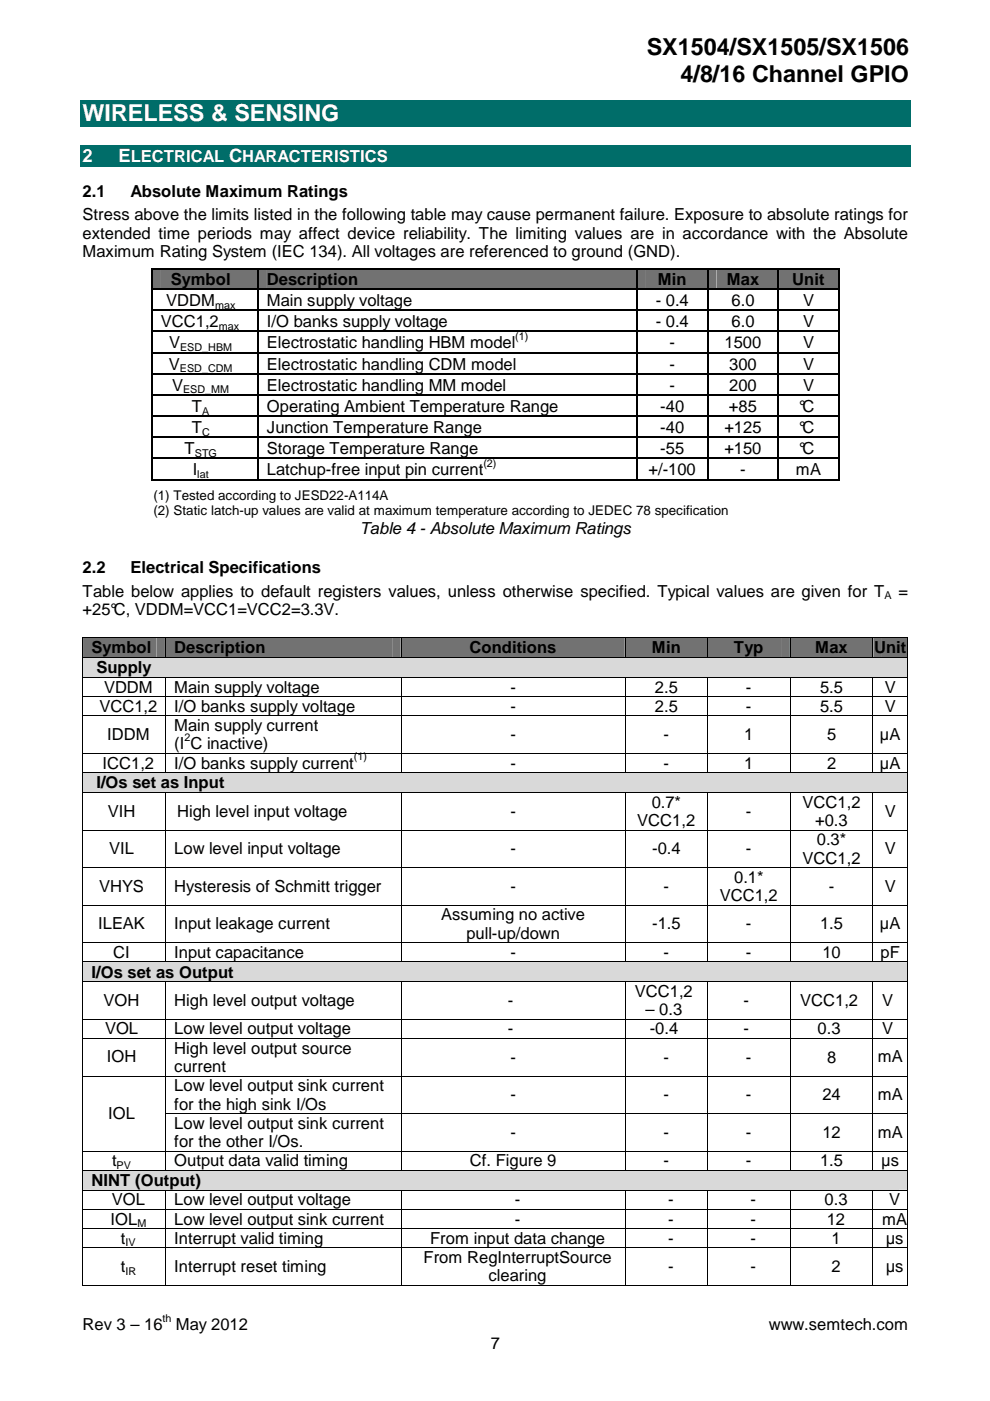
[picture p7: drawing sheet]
<svg xmlns="http://www.w3.org/2000/svg" width="210mm" height="297mm" viewBox="0 0 210 297" stroke-linecap="round" stroke-linejoin="round" font-family="sans-serif">
<defs><g id="words">
<g font-size="5">
<text x="137.1" y="11.6">SX1504/SX1505/SX1506</text>
<text x="144.3" y="17.3">4/8/16 Channel GPIO</text>
</g>
<text font-size="5" fill="#fff" x="17.5" y="25.7">WIRELESS &amp; SENSING</text>
<g font-size="3.9" fill="#fff">
<text x="17.5" y="34.4">2</text>
<text x="25.1" y="34.4">ELECTRICAL CHARACTERISTICS</text>
</g>
<g font-size="3.5">
<text x="17.5" y="41.7">2.1</text>
<text x="27.7" y="41.7">Absolute Maximum Ratings</text>
<text x="17.5" y="46.7">Stress above the limits listed in the following table may cause permanent failure. Exposure to absolute ratings for</text>
<text x="17.5" y="50.6">extended time periods may affect device reliability. The limiting values are in accordance with the Absolute</text>
<text x="17.5" y="54.5">Maximum Rating System (IEC 134). All voltages are referenced to ground (GND).</text>
<text x="35.3" y="64.9">VDDM</text>
<text x="36.2" y="60.4">Symbol</text>
<text x="56.6" y="60.4">Description</text>
<text x="56.6" y="64.9">Main supply voltage</text>
<text x="139" y="64.9">- 0.4</text>
<text x="139.4" y="60.4">Min</text>
<text x="154.1" y="60.4">Max</text>
<text x="155.1" y="64.9">6.0</text>
<text x="168" y="60.4">Unit</text>
<text x="170.3" y="64.9">V</text>
<text x="34.1" y="69.4">VCC1,2</text>
<text x="56.6" y="69.4">I/O banks supply voltage</text>
<text x="139" y="69.4">- 0.4</text>
<text x="155.1" y="69.4">6.0</text>
<text x="170.3" y="69.4">V</text>
<text x="35.9" y="73.9">V</text>
<text x="56.6" y="73.9">Electrostatic handling HBM model</text>
<text x="141.9" y="73.9">-</text>
<text x="153.6" y="73.9">1500</text>
<text x="170.3" y="73.9">V</text>
<text x="35.8" y="78.4">V</text>
<text x="36.5" y="82.8">V</text>
<text x="56.6" y="78.4">Electrostatic handling CDM model</text>
<text x="56.6" y="82.8">Electrostatic handling MM model</text>
<text x="141.9" y="78.4">-</text>
<text x="141.9" y="82.8">-</text>
<text x="154.6" y="78.4">300</text>
<text x="154.6" y="82.8">200</text>
<text x="170.3" y="78.4">V</text>
<text x="170.3" y="82.8">V</text>
<text x="40.7" y="87.3">T</text>
<text x="56.6" y="87.3">Operating Ambient Temperature Range</text>
<text x="140" y="87.3">-40</text>
<text x="154.6" y="87.3">+85</text>
<text x="169.5" y="87.3">°C</text>
<text x="40.6" y="91.8">T</text>
<text x="56.6" y="91.8">Junction Temperature Range</text>
<text x="140" y="91.8">-40</text>
<text x="153.6" y="91.8">+125</text>
<text x="169.5" y="91.8">°C</text>
<text x="39.1" y="96.3">T</text>
<text x="40.9" y="100.8">I</text>
<text x="56.6" y="96.3">Storage Temperature Range</text>
<text x="56.6" y="100.8">Latchup-free input pin current</text>
<text x="137.5" y="100.8">+/-100</text>
<text x="140" y="96.3">-55</text>
<text x="153.6" y="96.3">+150</text>
<text x="156.9" y="100.8">-</text>
<text x="168.7" y="100.8">mA</text>
<text x="169.5" y="96.3">°C</text>
<text x="76.3" y="113.2">Table 4 - Absolute Maximum Ratings</text>
<text x="17.5" y="121.5">2.2</text>
<text x="27.7" y="121.5">Electrical Specifications</text>
<text x="17.5" y="130.4">+25°C, VDDM=VCC1=VCC2=3.3V.</text>
<text x="17.5" y="126.5">Table below applies to default registers values, unless otherwise specified. Typical values are given for T</text>
<text x="190.5" y="126.5">=</text>
<text x="19.4" y="138.5">Symbol</text>
<text x="20.4" y="142.7">Supply</text>
<text x="37" y="138.5">Description</text>
<text x="99.6" y="138.5">Conditions</text>
<text x="138.2" y="138.5">Min</text>
<text x="155.6" y="138.5">Typ</text>
<text x="172.8" y="138.5">Max</text>
<text x="185.3" y="138.5">Unit</text>
<text x="22.1" y="146.9">VDDM</text>
<text x="37" y="146.9">Main supply voltage</text>
<text x="108.2" y="146.9">-</text>
<text x="138.9" y="146.9">2.5</text>
<text x="158.2" y="146.9">-</text>
<text x="173.9" y="146.9">5.5</text>
<text x="187.6" y="146.9">V</text>
<text x="21.1" y="150.9">VCC1,2</text>
<text x="37" y="150.9">I/O banks supply voltage</text>
<text x="37" y="155">Main supply current</text>
<text x="108.2" y="150.9">-</text>
<text x="138.9" y="150.9">2.5</text>
<text x="158.2" y="150.9">-</text>
<text x="173.9" y="150.9">5.5</text>
<text x="187.6" y="150.9">V</text>
<text x="22.7" y="156.9">IDDM</text>
<text x="37" y="158.9">(I C inactive)</text>
<text x="108.2" y="156.9">-</text>
<text x="140.7" y="156.9">-</text>
<text x="157.8" y="156.9">1</text>
<text x="175.3" y="156.9">5</text>
<text x="186.6" y="156.9">µA</text>
<text x="20.4" y="167.1">I/Os set as Input</text>
<text x="21.8" y="162.9">ICC1,2</text>
<text x="37" y="162.9">I/O banks supply current</text>
<text x="108.2" y="162.9">-</text>
<text x="140.7" y="162.9">-</text>
<text x="157.8" y="162.9">1</text>
<text x="175.3" y="162.9">2</text>
<text x="186.6" y="162.9">µA</text>
<text x="22.9" y="173.2">VIH</text>
<text x="37.5" y="173.2">High level input voltage</text>
<text x="108.2" y="173.2">-</text>
<text x="138.2" y="171.2">0.7*</text>
<text x="158.2" y="173.2">-</text>
<text x="170.2" y="171.2">VCC1,2</text>
<text x="187.6" y="173.2">V</text>
<text x="135.1" y="175.1">VCC1,2</text>
<text x="172.8" y="175.1">+0.3</text>
<text x="173.2" y="179.2">0.3*</text>
<text x="23.2" y="181.1">VIL</text>
<text x="37" y="181.1">Low level input voltage</text>
<text x="108.2" y="181.1">-</text>
<text x="138.3" y="181.1">-0.4</text>
<text x="158.2" y="181.1">-</text>
<text x="170.2" y="183.1">VCC1,2</text>
<text x="187.6" y="181.1">V</text>
<text x="21" y="189.1">VHYS</text>
<text x="37" y="189.1">Hysteresis of Schmitt trigger</text>
<text x="108.2" y="189.1">-</text>
<text x="140.7" y="189.1">-</text>
<text x="152.6" y="191.1">VCC1,2</text>
<text x="155.7" y="187.2">0.1*</text>
<text x="175.7" y="189.1">-</text>
<text x="187.6" y="189.1">V</text>
<text x="20.8" y="197.1">ILEAK</text>
<text x="37" y="197.1">Input leakage current</text>
<text x="93.6" y="195.1">Assuming no active</text>
<text x="138.3" y="197.1">-1.5</text>
<text x="158.2" y="197.1">-</text>
<text x="173.9" y="197.1">1.5</text>
<text x="186.6" y="197.1">µA</text>
<text x="24" y="203.1">CI</text>
<text x="37" y="203.1">Input capacitance</text>
<text x="98.9" y="199">pull-up/down</text>
<text x="108.2" y="203.1">-</text>
<text x="140.7" y="203.1">-</text>
<text x="158.2" y="203.1">-</text>
<text x="174.4" y="203.1">10</text>
<text x="186.7" y="203.1">pF</text>
<text x="19.4" y="207.3">I/Os set as Output</text>
<text x="22" y="213.3">VOH</text>
<text x="37" y="213.3">High level output voltage</text>
<text x="107.7" y="213.3">-</text>
<text x="134.6" y="211.4">VCC1,2</text>
<text x="136.9" y="215.3">– 0.3</text>
<text x="157.6" y="213.3">-</text>
<text x="169.7" y="213.3">VCC1,2</text>
<text x="187.1" y="213.3">V</text>
<text x="22.3" y="219.3">VOL</text>
<text x="37" y="219.3">Low level output voltage</text>
<text x="107.7" y="219.3">-</text>
<text x="137.8" y="219.3">-0.4</text>
<text x="157.6" y="219.3">-</text>
<text x="173.4" y="219.3">0.3</text>
<text x="187.1" y="219.3">V</text>
<text x="22.6" y="225.3">IOH</text>
<text x="37" y="223.4">High level output source</text>
<text x="37" y="227.3">current</text>
<text x="108.2" y="225.3">-</text>
<text x="140.7" y="225.3">-</text>
<text x="158.2" y="225.3">-</text>
<text x="175.3" y="225.3">8</text>
<text x="186.1" y="225.3">mA</text>
<text x="37" y="231.4">Low level output sink current</text>
<text x="108.2" y="233.3">-</text>
<text x="140.7" y="233.3">-</text>
<text x="158.2" y="233.3">-</text>
<text x="174.4" y="233.3">24</text>
<text x="186.1" y="233.2">mA</text>
<text x="22.9" y="237.2">IOL</text>
<text x="37" y="239.3">Low level output sink current</text>
<text x="37" y="235.2">for the high sink I/Os</text>
<text x="37" y="243.2">for the other I/Os.</text>
<text x="108.2" y="241.3">-</text>
<text x="140.7" y="241.3">-</text>
<text x="158.2" y="241.3">-</text>
<text x="174.4" y="241.3">12</text>
<text x="186.1" y="241.2">mA</text>
<text x="19.4" y="251.5">NINT (Output)</text>
<text x="23.7" y="247.3">t</text>
<text x="37" y="247.3">Output data valid timing</text>
<text x="99.6" y="247.3">Cf. Figure 9</text>
<text x="140.7" y="247.3">-</text>
<text x="158.2" y="247.3">-</text>
<text x="173.9" y="247.3">1.5</text>
<text x="186.9" y="247.3">µs</text>
<text x="23.7" y="255.6">VOL</text>
<text x="37" y="255.6">Low level output voltage</text>
<text x="109.1" y="255.6">-</text>
<text x="141.6" y="255.6">-</text>
<text x="159.1" y="255.6">-</text>
<text x="174.8" y="255.6">0.3</text>
<text x="188.6" y="255.6">V</text>
<text x="23.5" y="259.6">IOL</text>
<text x="25.7" y="263.7">t</text>
<text x="37" y="259.6">Low level output sink current</text>
<text x="37" y="263.7">Interrupt valid timing</text>
<text x="91.2" y="263.7">From input data change</text>
<text x="109.1" y="259.6">-</text>
<text x="141.6" y="263.7">-</text>
<text x="141.6" y="259.6">-</text>
<text x="159.1" y="263.7">-</text>
<text x="159.1" y="259.6">-</text>
<text x="175.3" y="259.6">12</text>
<text x="176.3" y="263.7">1</text>
<text x="187" y="259.6">mA</text>
<text x="187.8" y="263.7">µs</text>
<text x="25.6" y="269.7">t</text>
<text x="37" y="269.7">Interrupt reset timing</text>
<text x="89.8" y="267.8">From RegInterruptSource</text>
<text x="141.6" y="269.7">-</text>
<text x="159.1" y="269.7">-</text>
<text x="176.3" y="269.7">2</text>
<text x="187.8" y="269.7">µs</text>
<text x="103.6" y="271.7">clearing</text>
<text x="17.5" y="282">Rev 3 – 16</text>
<text x="37.3" y="282">May 2012</text>
<text x="104.1" y="285.9">7</text>
<text x="163" y="282">www.semtech.com</text>
</g>
<g font-size="2.8">
<text x="32.6" y="106">(1) Tested according to JESD22-A114A</text>
<text x="32.6" y="109.1">(2) Static latch-up values are valid at maximum temperature according to JEDEC 78 specification</text>
</g>
<g font-size="2.3">
<text x="45.6" y="65.4">max</text>
<text x="46.4" y="69.9">max</text>
<text x="38.2" y="74.4">ESD_HBM</text>
<text x="109.3" y="72.1">(1)</text>
<text x="38.1" y="78.9">ESD_CDM</text>
<text x="38.8" y="83.4">ESD_MM</text>
<text x="42.9" y="87.9">A</text>
<text x="42.8" y="92.4">C</text>
<text x="41.3" y="96.9">STG</text>
<text x="41.8" y="101.3">lat</text>
<text x="102.5" y="99">(2)</text>
<text x="187.5" y="127.1">A</text>
<text x="39.1" y="157.1">2</text>
<text x="75" y="161.2">(1)</text>
<text x="24.7" y="247.8">PV</text>
<text x="29.1" y="260.2">M</text>
<text x="26.6" y="264.2">IV</text>
<text x="26.6" y="270.3">IR</text>
<text x="34.5" y="280.2">th</text>
</g>
</g></defs>
<g fill="#006d69">
<path d="M17 21.2h176v5.6h-176z"/>
<path d="M17 30.7h176v4.6h-176z"/>
</g>
<g fill="#727272">
<path d="M32.3 57.1h22.3v4.1h-22.3z"/>
<path d="M34.1 57.1h18.7v4.1h-18.7z"/>
<path d="M54.8 57.1h80.1v4.1h-80.1z"/>
<path d="M56.6 57.1h76.5v4.1h-76.5z"/>
<path d="M135.2 57.1h14.7v4.1h-14.7z"/>
<path d="M136.9 57.1h11.2v4.1h-11.2z"/>
<path d="M150.2 57.1h14.7v4.1h-14.7z"/>
<path d="M151.9 57.1h11.3v4.1h-11.3z"/>
<path d="M165.2 57.1h12.6v4.1h-12.6z"/>
<path d="M167 57.1h9v4.1h-9z"/>
</g>
<g fill="#000">
<path d="M32.1 56.9h.2v.2h-.2zM54.6 56.9h.2v.2h-.2zM134.9 56.9h.3v.2h-.3zM149.9 56.9h.3v.2h-.3zM164.9 56.9h.3v.2h-.3zM177.8 56.9h.2v.2h-.2zM32.1 61.2h.2v.2h-.2zM32.1 65.7h.2v.2h-.2zM32.1 70.1h.2v.3h-.2zM32.1 74.6h.2v.3h-.2zM32.1 79.1h.2v.3h-.2zM54.6 61.2h.2v.2h-.2z"/>
<path d="M54.6 65.7h.2v.2h-.2zM54.6 70.1h.2v.3h-.2zM54.6 74.6h.2v.3h-.2zM54.6 79.1h.2v.3h-.2zM134.9 61.2h.3v.2h-.3zM134.9 65.7h.3v.2h-.3zM134.9 70.1h.3v.3h-.3zM134.9 74.6h.3v.3h-.3zM134.9 79.1h.3v.3h-.3zM149.9 61.2h.3v.2h-.3zM149.9 65.7h.3v.2h-.3zM149.9 70.1h.3v.3h-.3z"/>
<path d="M149.9 74.6h.3v.3h-.3zM149.9 79.1h.3v.3h-.3zM164.9 61.2h.3v.2h-.3zM164.9 65.7h.3v.2h-.3zM164.9 70.1h.3v.3h-.3zM164.9 74.6h.3v.3h-.3zM164.9 79.1h.3v.3h-.3zM177.8 61.2h.2v.2h-.2zM177.8 65.7h.2v.2h-.2zM177.8 70.1h.2v.3h-.2zM177.8 74.6h.2v.3h-.2zM177.8 79.1h.2v.3h-.2z"/>
<path d="M32.1 83.6h.2v.3h-.2zM32.1 88.1h.2v.2h-.2zM32.1 92.6h.2v.2h-.2zM32.1 97.1h.2v.2h-.2zM54.6 83.6h.2v.3h-.2zM54.6 88.1h.2v.2h-.2zM54.6 92.6h.2v.2h-.2zM54.6 97.1h.2v.2h-.2zM134.9 83.6h.3v.3h-.3zM134.9 88.1h.3v.2h-.3zM134.9 92.6h.3v.2h-.3zM134.9 97.1h.3v.2h-.3z"/>
<path d="M149.9 83.6h.3v.3h-.3zM149.9 88.1h.3v.2h-.3zM149.9 92.6h.3v.2h-.3zM149.9 97.1h.3v.2h-.3zM164.9 83.6h.3v.3h-.3zM164.9 88.1h.3v.2h-.3zM164.9 92.6h.3v.2h-.3zM164.9 97.1h.3v.2h-.3zM177.8 83.6h.2v.3h-.2zM177.8 88.1h.2v.2h-.2zM177.8 92.6h.2v.2h-.2zM177.8 97.1h.2v.2h-.2z"/>
<path d="M32.1 101.6h.2v.2h-.2zM54.6 101.6h.2v.2h-.2zM134.9 101.6h.3v.2h-.3zM149.9 101.6h.3v.2h-.3zM164.9 101.6h.3v.2h-.3zM177.8 101.6h.2v.2h-.2z"/>
</g>
<g fill="none" stroke="#000" stroke-width=".25">
<path d="M32.2 57.1v4.1M32.3 57h22.3M54.7 57.1v4.1M54.8 57h80.1M135 57.1v4.1M135.2 57h14.7M150 57.1v4.1M150.2 57h14.7M165.1 57.1v4.1M165.2 57h12.6M177.9 57.1v4.1M32.2 61.4v4.3"/>
<path d="M32.2 65.9v4.2M32.2 70.4v4.2M32.2 74.9v4.2M32.2 79.4v4.2M32.3 61.3h22.3M32.3 65.8h22.3M32.3 70.3h22.3M32.3 74.8h22.3M32.3 79.2h22.3M54.7 61.4v4.3M54.7 65.9v4.2M54.7 70.4v4.2"/>
<path d="M54.7 74.9v4.2M54.7 79.4v4.2M54.8 61.3h80.1M54.8 65.8h80.1M54.8 70.3h80.1M54.8 74.8h80.1M54.8 79.2h80.1M135 61.4v4.3M135 65.9v4.2M135 70.4v4.2M135 74.9v4.2M135 79.4v4.2"/>
<path d="M135.2 61.3h14.7M135.2 65.8h14.7M135.2 70.3h14.7M135.2 74.8h14.7M135.2 79.2h14.7M150 61.4v4.3M150 65.9v4.2M150 70.4v4.2M150 74.9v4.2M150 79.4v4.2M150.2 61.3h14.7M150.2 65.8h14.7"/>
<path d="M150.2 70.3h14.7M150.2 74.8h14.7M150.2 79.2h14.7M165.1 61.4v4.3M165.1 65.9v4.2M165.1 70.4v4.2M165.1 74.9v4.2M165.1 79.4v4.2M165.2 61.3h12.6M165.2 65.8h12.6M165.2 70.3h12.6M165.2 74.8h12.6"/>
<path d="M165.2 79.2h12.6M177.9 61.4v4.3M177.9 65.9v4.2M177.9 70.4v4.2M177.9 74.9v4.2M177.9 79.4v4.2M32.2 83.9v4.2M32.2 88.3v4.3M32.2 92.8v4.3M32.2 97.3v4.3M32.3 83.7h22.3M32.3 88.2h22.3"/>
<path d="M32.3 92.7h22.3M32.3 97.2h22.3M54.7 83.9v4.2M54.7 88.3v4.3M54.7 92.8v4.3M54.7 97.3v4.3M54.8 83.7h80.1M54.8 88.2h80.1M54.8 92.7h80.1M54.8 97.2h80.1M135 83.9v4.2M135 88.3v4.3"/>
<path d="M135 92.8v4.3M135 97.3v4.3M135.2 83.7h14.7M135.2 88.2h14.7M135.2 92.7h14.7M135.2 97.2h14.7M150 83.9v4.2M150 88.3v4.3M150 92.8v4.3M150 97.3v4.3M150.2 83.7h14.7M150.2 88.2h14.7"/>
<path d="M150.2 92.7h14.7M150.2 97.2h14.7M165.1 83.9v4.2M165.1 88.3v4.3M165.1 92.8v4.3M165.1 97.3v4.3M165.2 83.7h12.6M165.2 88.2h12.6M165.2 92.7h12.6M165.2 97.2h12.6M177.9 83.9v4.2M177.9 88.3v4.3"/>
<path d="M177.9 92.8v4.3M177.9 97.3v4.3M32.3 101.7h22.3M54.8 101.7h80.1M135.2 101.7h14.7M150.2 101.7h14.7M165.2 101.7h12.6"/>
</g>
<g fill="#727272">
<path d="M17.6 135.3h17.4v4h-17.4z"/>
<path d="M19.4 135.3h13.7v4h-13.7z"/>
<path d="M35.1 135.3h49.9v4h-49.9z"/>
<path d="M37 135.3h46.1v4h-46.1z"/>
<path d="M85.1 135.3h47.4v4h-47.4z"/>
<path d="M87 135.3h43.6v4h-43.6z"/>
<path d="M132.6 135.3h17.3v4h-17.3z"/>
<path d="M134.5 135.3h13.6v4h-13.6z"/>
<path d="M150.1 135.3h17.4v4h-17.4z"/>
<path d="M151.9 135.3h13.7v4h-13.7z"/>
<path d="M167.6 135.3h17.4v4h-17.4z"/>
<path d="M169.5 135.3h13.7v4h-13.7z"/>
<path d="M185.2 135.3h7.2v4h-7.2z"/>
<path d="M187 135.3h3.5v4h-3.5z"/>
</g>
<path d="M17.4 135.1h.2v.2h-.2zM35 135.1h.1v.2h-.1zM85 135.1h.1v.2h-.1zM132.5 135.1h.1v.2h-.1zM149.9 135.1h.2v.2h-.2zM167.5 135.1h.1v.2h-.1zM185 135.1h.2v.2h-.2zM192.4 135.1h.1v.2h-.1z" fill="#000"/>
<g fill="none" stroke="#000" stroke-width=".21">
<path d="M17.5 135.3v4M17.6 135.2h17.4M35.1 135.3v4M35.1 135.2h49.9M85 135.3v4M85.1 135.2h47.4M132.5 135.3v4M132.6 135.2h17.3M150 135.3v4M150.1 135.2h17.4M167.6 135.3v4M167.6 135.2h17.4"/>
<path d="M185.1 135.3v4M185.2 135.2h7.2M192.4 135.3v4"/>
</g>
<g fill="#d9d9d9">
<path d="M17.6 139.5h174.8v4.1h-174.8z"/>
<path d="M19.4 139.5h171.1v4.1h-171.1z"/>
</g>
<g fill="#000">
<path d="M17.4 139.3h.2v.2h-.2zM35 139.3h.1v.2h-.1zM85 139.3h.1v.2h-.1zM132.5 139.3h.1v.2h-.1zM149.9 139.3h.2v.2h-.2zM167.5 139.3h.1v.2h-.1zM185 139.3h.2v.2h-.2zM192.4 139.3h.1v.2h-.1zM17.4 143.6h.2v.1h-.2zM17.4 147.6h.2v.2h-.2zM17.4 151.7h.2v.1h-.2zM17.4 159.6h.2v.2h-.2z"/>
<path d="M35 143.6h.1v.1h-.1zM35 147.6h.1v.2h-.1zM35 151.7h.1v.1h-.1zM35 159.6h.1v.2h-.1zM85 143.6h.1v.1h-.1zM85 147.6h.1v.2h-.1zM85 151.7h.1v.1h-.1zM85 159.6h.1v.2h-.1zM132.5 143.6h.1v.1h-.1zM132.5 147.6h.1v.2h-.1zM132.5 151.7h.1v.1h-.1zM132.5 159.6h.1v.2h-.1z"/>
<path d="M149.9 143.6h.2v.1h-.2zM149.9 147.6h.2v.2h-.2zM149.9 151.7h.2v.1h-.2zM149.9 159.6h.2v.2h-.2zM167.5 143.6h.1v.1h-.1zM167.5 147.6h.1v.2h-.1zM167.5 151.7h.1v.1h-.1zM167.5 159.6h.1v.2h-.1zM185 143.6h.2v.1h-.2zM185 147.6h.2v.2h-.2zM185 151.7h.2v.1h-.2zM185 159.6h.2v.2h-.2z"/>
<path d="M192.4 143.6h.1v.1h-.1zM192.4 147.6h.1v.2h-.1zM192.4 151.7h.1v.1h-.1zM192.4 159.6h.1v.2h-.1z"/>
</g>
<g fill="none" stroke="#000" stroke-width=".21">
<path d="M17.5 139.5v4.1M17.6 139.4h17.4M35.1 139.4h49.9M85.1 139.4h47.4M132.6 139.4h17.3M150.1 139.4h17.4M167.6 139.4h17.4M185.2 139.4h7.2M192.4 139.5v4.1M17.5 143.7v3.9M17.5 147.8v3.9M17.5 151.8v7.8"/>
<path d="M17.5 159.8v3.9M17.6 143.6h17.4M17.6 147.7h17.4M17.6 151.8h17.4M17.6 159.7h17.4M35.1 143.7v3.9M35.1 147.8v3.9M35.1 151.8v7.8M35.1 159.8v3.9M35.1 143.6h49.9M35.1 147.7h49.9M35.1 151.8h49.9"/>
<path d="M35.1 159.7h49.9M85 143.7v3.9M85 147.8v3.9M85 151.8v7.8M85 159.8v3.9M85.1 143.6h47.4M85.1 147.7h47.4M85.1 151.8h47.4M85.1 159.7h47.4M132.5 143.7v3.9M132.5 147.8v3.9M132.5 151.8v7.8"/>
<path d="M132.5 159.8v3.9M132.6 143.6h17.3M132.6 147.7h17.3M132.6 151.8h17.3M132.6 159.7h17.3M150 143.7v3.9M150 147.8v3.9M150 151.8v7.8M150 159.8v3.9M150.1 143.6h17.4M150.1 147.7h17.4M150.1 151.8h17.4"/>
<path d="M150.1 159.7h17.4M167.6 143.7v3.9M167.6 147.8v3.9M167.6 151.8v7.8M167.6 159.8v3.9M167.6 143.6h17.4M167.6 147.7h17.4M167.6 151.8h17.4M167.6 159.7h17.4M185.1 143.7v3.9M185.1 147.8v3.9M185.1 151.8v7.8"/>
<path d="M185.1 159.8v3.9M185.2 143.6h7.2M185.2 147.7h7.2M185.2 151.8h7.2M185.2 159.7h7.2M192.4 143.7v3.9M192.4 147.8v3.9M192.4 151.8v7.8M192.4 159.8v3.9"/>
</g>
<g fill="#d9d9d9">
<path d="M17.6 163.9h174.8v4h-174.8z"/>
<path d="M19.4 163.9h171.1v4h-171.1z"/>
</g>
<g fill="#000">
<path d="M17.4 163.7h.2v.2h-.2zM17.4 167.9h.2v.2h-.2zM17.4 175.9h.2v.2h-.2zM35 163.7h.1v.2h-.1zM35 167.9h.1v.2h-.1zM35 175.9h.1v.2h-.1zM85 163.7h.1v.2h-.1zM85 167.9h.1v.2h-.1zM85 175.9h.1v.2h-.1zM132.5 163.7h.1v.2h-.1zM132.5 167.9h.1v.2h-.1zM132.5 175.9h.1v.2h-.1z"/>
<path d="M149.9 163.7h.2v.2h-.2zM149.9 167.9h.2v.2h-.2zM149.9 175.9h.2v.2h-.2zM167.5 163.7h.1v.2h-.1zM167.5 167.9h.1v.2h-.1zM167.5 175.9h.1v.2h-.1zM185 163.7h.2v.2h-.2zM185 167.9h.2v.2h-.2zM185 175.9h.2v.2h-.2zM192.4 163.7h.1v.2h-.1zM192.4 167.9h.1v.2h-.1zM192.4 175.9h.1v.2h-.1z"/>
<path d="M17.4 183.9h.2v.1h-.2zM17.4 191.8h.2v.2h-.2zM17.4 199.8h.2v.1h-.2zM35 183.9h.1v.1h-.1zM35 191.8h.1v.2h-.1zM35 199.8h.1v.1h-.1zM85 183.9h.1v.1h-.1zM85 191.8h.1v.2h-.1zM85 199.8h.1v.1h-.1zM132.5 183.9h.1v.1h-.1zM132.5 191.8h.1v.2h-.1zM132.5 199.8h.1v.1h-.1z"/>
<path d="M149.9 183.9h.2v.1h-.2zM149.9 191.8h.2v.2h-.2zM149.9 199.8h.2v.1h-.2zM167.5 183.9h.1v.1h-.1zM167.5 191.8h.1v.2h-.1zM167.5 199.8h.1v.1h-.1zM185 183.9h.2v.1h-.2zM185 191.8h.2v.2h-.2zM185 199.8h.2v.1h-.2zM192.4 183.9h.1v.1h-.1zM192.4 191.8h.1v.2h-.1zM192.4 199.8h.1v.1h-.1z"/>
</g>
<g fill="none" stroke="#000" stroke-width=".21">
<path d="M17.5 163.9v4M17.5 168.1v7.8M17.5 176.1v7.8M17.6 163.8h17.4M17.6 168h17.4M17.6 176h17.4M35.1 168.1v7.8M35.1 176.1v7.8M35.1 163.8h49.9M35.1 168h49.9M35.1 176h49.9M85 168.1v7.8"/>
<path d="M85 176.1v7.8M85.1 163.8h47.4M85.1 168h47.4M85.1 176h47.4M132.5 168.1v7.8M132.5 176.1v7.8M132.6 163.8h17.3M132.6 168h17.3M132.6 176h17.3M150 168.1v7.8M150 176.1v7.8M150.1 163.8h17.4"/>
<path d="M150.1 168h17.4M150.1 176h17.4M167.6 168.1v7.8M167.6 176.1v7.8M167.6 163.8h17.4M167.6 168h17.4M167.6 176h17.4M185.1 168.1v7.8M185.1 176.1v7.8M185.2 163.8h7.2M185.2 168h7.2M185.2 176h7.2"/>
<path d="M192.4 163.9v4M192.4 168.1v7.8M192.4 176.1v7.8M17.5 184v7.8M17.5 192v7.8M17.5 199.9v3.9M17.6 183.9h17.4M17.6 191.9h17.4M17.6 199.9h17.4M35.1 184v7.8M35.1 192v7.8M35.1 199.9v3.9"/>
<path d="M35.1 183.9h49.9M35.1 191.9h49.9M35.1 199.9h49.9M85 184v7.8M85 192v7.8M85 199.9v3.9M85.1 183.9h47.4M85.1 191.9h47.4M85.1 199.9h47.4M132.5 184v7.8M132.5 192v7.8M132.5 199.9v3.9"/>
<path d="M132.6 183.9h17.3M132.6 191.9h17.3M132.6 199.9h17.3M150 184v7.8M150 192v7.8M150 199.9v3.9M150.1 183.9h17.4M150.1 191.9h17.4M150.1 199.9h17.4M167.6 184v7.8M167.6 192v7.8M167.6 199.9v3.9"/>
<path d="M167.6 183.9h17.4M167.6 191.9h17.4M167.6 199.9h17.4M185.1 184v7.8M185.1 192v7.8M185.1 199.9v3.9M185.2 183.9h7.2M185.2 191.9h7.2M185.2 199.9h7.2M192.4 184v7.8M192.4 192v7.8M192.4 199.9v3.9"/>
</g>
<g fill="#d9d9d9">
<path d="M17.6 204h174.8v4.1h-174.8z"/>
<path d="M19.4 204h171.1v4.1h-171.1z"/>
</g>
<g fill="#000">
<path d="M17.4 203.8h.2v.2h-.2zM17.4 208.1h.2v.1h-.2zM17.4 216h.2v.2h-.2zM35 203.8h.1v.2h-.1zM35 208.1h.1v.1h-.1zM35 216h.1v.2h-.1zM85 203.8h.1v.2h-.1zM85 208.1h.1v.1h-.1zM85 216h.1v.2h-.1zM132.5 203.8h.1v.2h-.1zM132.5 208.1h.1v.1h-.1zM132.5 216h.1v.2h-.1z"/>
<path d="M149.9 203.8h.2v.2h-.2zM149.9 208.1h.2v.1h-.2zM149.9 216h.2v.2h-.2zM167.5 203.8h.1v.2h-.1zM167.5 208.1h.1v.1h-.1zM167.5 216h.1v.2h-.1zM185 203.8h.2v.2h-.2zM185 208.1h.2v.1h-.2zM185 216h.2v.2h-.2zM192.4 203.8h.1v.2h-.1zM192.4 208.1h.1v.1h-.1zM192.4 216h.1v.2h-.1z"/>
<path d="M17.4 220.1h.2v.2h-.2zM17.4 228h.2v.2h-.2zM17.4 236h.2v.2h-.2zM35 220.1h.1v.2h-.1zM35 228h.1v.2h-.1zM35 236h.1v.2h-.1zM85 220.1h.1v.2h-.1zM85 228h.1v.2h-.1zM85 236h.1v.2h-.1zM132.5 220.1h.1v.2h-.1zM132.5 228h.1v.2h-.1zM132.5 236h.1v.2h-.1z"/>
<path d="M149.9 220.1h.2v.2h-.2zM149.9 228h.2v.2h-.2zM149.9 236h.2v.2h-.2zM167.5 220.1h.1v.2h-.1zM167.5 228h.1v.2h-.1zM167.5 236h.1v.2h-.1zM185 220.1h.2v.2h-.2zM185 228h.2v.2h-.2zM185 236h.2v.2h-.2zM192.4 220.1h.1v.2h-.1zM192.4 228h.1v.2h-.1zM192.4 236h.1v.2h-.1z"/>
<path d="M17.4 244h.2v.1h-.2zM35 244h.1v.1h-.1zM85 244h.1v.1h-.1zM132.5 244h.1v.1h-.1zM149.9 244h.2v.1h-.2zM167.5 244h.1v.1h-.1zM185 244h.2v.1h-.2zM192.4 244h.1v.1h-.1z"/>
</g>
<g fill="none" stroke="#000" stroke-width=".21">
<path d="M17.5 204v4.1M17.5 208.2v7.8M17.5 216.2v3.9M17.6 203.9h17.4M17.6 208.2h17.4M17.6 216.1h17.4M35.1 208.2v7.8M35.1 216.2v3.9M35.1 203.9h49.9M35.1 208.2h49.9M35.1 216.1h49.9M85 208.2v7.8"/>
<path d="M85 216.2v3.9M85.1 203.9h47.4M85.1 208.2h47.4M85.1 216.1h47.4M132.5 208.2v7.8M132.5 216.2v3.9M132.6 203.9h17.3M132.6 208.2h17.3M132.6 216.1h17.3M150 208.2v7.8M150 216.2v3.9M150.1 203.9h17.4"/>
<path d="M150.1 208.2h17.4M150.1 216.1h17.4M167.6 208.2v7.8M167.6 216.2v3.9M167.6 203.9h17.4M167.6 208.2h17.4M167.6 216.1h17.4M185.1 208.2v7.8M185.1 216.2v3.9M185.2 203.9h7.2M185.2 208.2h7.2M185.2 216.1h7.2"/>
<path d="M192.4 204v4.1M192.4 208.2v7.8M192.4 216.2v3.9M17.5 220.3v7.7M17.5 228.2v7.8M17.5 236.2v7.8M17.6 220.2h17.4M17.6 228.1h17.4M35.1 220.3v7.7M35.1 228.2v7.8M35.1 236.2v7.8M35.1 220.2h49.9"/>
<path d="M35.1 228.1h49.9M35.1 236.1h49.9M85 220.3v7.7M85 228.2v7.8M85 236.2v7.8M85.1 220.2h47.4M85.1 228.1h47.4M85.1 236.1h47.4M132.5 220.3v7.7M132.5 228.2v7.8M132.5 236.2v7.8M132.6 220.2h17.3"/>
<path d="M132.6 228.1h17.3M132.6 236.1h17.3M150 220.3v7.7M150 228.2v7.8M150 236.2v7.8M150.1 220.2h17.4M150.1 228.1h17.4M150.1 236.1h17.4M167.6 220.3v7.7M167.6 228.2v7.8M167.6 236.2v7.8M167.6 220.2h17.4"/>
<path d="M167.6 228.1h17.4M167.6 236.1h17.4M185.1 220.3v7.7M185.1 228.2v7.8M185.1 236.2v7.8M185.2 220.2h7.2M185.2 228.1h7.2M185.2 236.1h7.2M192.4 220.3v7.7M192.4 228.2v7.8M192.4 236.2v7.8M17.5 244.1v3.9"/>
<path d="M17.6 244.1h17.4M35.1 244.1v3.9M35.1 244.1h49.9M85 244.1v3.9M85.1 244.1h47.4M132.5 244.1v3.9M132.6 244.1h17.3M150 244.1v3.9M150.1 244.1h17.4M167.6 244.1v3.9M167.6 244.1h17.4M185.1 244.1v3.9"/>
<path d="M185.2 244.1h7.2M192.4 244.1v3.9"/>
</g>
<g fill="#d9d9d9">
<path d="M17.6 248.2h174.8v4.1h-174.8z"/>
<path d="M19.4 248.2h171.1v4.1h-171.1z"/>
</g>
<g fill="#000">
<path d="M17.4 248h.2v.2h-.2zM17.4 252.3h.2v.1h-.2zM17.4 256.3h.2v.2h-.2zM35 248h.1v.2h-.1zM35 252.3h.1v.1h-.1zM35 256.3h.1v.2h-.1zM85 248h.1v.2h-.1zM85 252.3h.1v.1h-.1zM85 256.3h.1v.2h-.1zM132.5 248h.1v.2h-.1zM132.5 252.3h.1v.1h-.1zM132.5 256.3h.1v.2h-.1z"/>
<path d="M149.9 248h.2v.2h-.2zM149.9 252.3h.2v.1h-.2zM149.9 256.3h.2v.2h-.2zM167.5 248h.1v.2h-.1zM167.5 252.3h.1v.1h-.1zM167.5 256.3h.1v.2h-.1zM185 248h.2v.2h-.2zM185 252.3h.2v.1h-.2zM185 256.3h.2v.2h-.2zM192.4 248h.1v.2h-.1zM192.4 252.3h.1v.1h-.1zM192.4 256.3h.1v.2h-.1z"/>
<path d="M17.4 260.4h.2v.2h-.2zM17.4 264.5h.2v.1h-.2zM17.4 272.4h.2v.2h-.2zM35 260.4h.1v.2h-.1zM35 264.5h.1v.1h-.1zM35 272.4h.1v.2h-.1zM85 260.4h.1v.2h-.1zM85 264.5h.1v.1h-.1zM85 272.4h.1v.2h-.1zM132.5 260.4h.1v.2h-.1zM132.5 264.5h.1v.1h-.1zM132.5 272.4h.1v.2h-.1z"/>
<path d="M149.9 260.4h.2v.2h-.2zM149.9 264.5h.2v.1h-.2zM149.9 272.4h.2v.2h-.2zM167.5 260.4h.1v.2h-.1zM167.5 264.5h.1v.1h-.1zM167.5 272.4h.1v.2h-.1zM185 260.4h.2v.2h-.2zM185 264.5h.2v.1h-.2zM185 272.4h.2v.2h-.2zM192.4 260.4h.1v.2h-.1zM192.4 264.5h.1v.1h-.1zM192.4 272.4h.1v.2h-.1z"/>
</g>
<g fill="none" stroke="#000" stroke-width=".21">
<path d="M17.5 248.2v4.1M17.5 252.4v3.9M17.5 256.5v3.9M17.6 248.1h17.4M17.6 252.3h17.4M17.6 256.4h17.4M35.1 252.4v3.9M35.1 256.5v3.9M35.1 248.1h49.9M35.1 252.3h49.9M35.1 256.4h49.9M85 252.4v3.9"/>
<path d="M85 256.5v3.9M85.1 248.1h47.4M85.1 252.3h47.4M85.1 256.4h47.4M132.5 252.4v3.9M132.5 256.5v3.9M132.6 248.1h17.3M132.6 252.3h17.3M132.6 256.4h17.3M150 252.4v3.9M150 256.5v3.9M150.1 248.1h17.4"/>
<path d="M150.1 252.3h17.4M150.1 256.4h17.4M167.6 252.4v3.9M167.6 256.5v3.9M167.6 248.1h17.4M167.6 252.3h17.4M167.6 256.4h17.4M185.1 252.4v3.9M185.1 256.5v3.9M185.2 248.1h7.2M185.2 252.3h7.2M185.2 256.4h7.2"/>
<path d="M192.4 248.2v4.1M192.4 252.4v3.9M192.4 256.5v3.9M17.5 260.6v3.9M17.5 264.6v7.8M17.6 260.5h17.4M17.6 264.5h17.4M17.6 272.5h17.4M35.1 260.6v3.9M35.1 264.6v7.8M35.1 260.5h49.9M35.1 264.5h49.9"/>
<path d="M35.1 272.5h49.9M85 260.6v3.9M85 264.6v7.8M85.1 260.5h47.4M85.1 264.5h47.4M85.1 272.5h47.4M132.5 260.6v3.9M132.5 264.6v7.8M132.6 260.5h17.3M132.6 264.5h17.3M132.6 272.5h17.3M150 260.6v3.9"/>
<path d="M150 264.6v7.8M150.1 260.5h17.4M150.1 264.5h17.4M150.1 272.5h17.4M167.6 260.6v3.9M167.6 264.6v7.8M167.6 260.5h17.4M167.6 264.5h17.4M167.6 272.5h17.4M185.1 260.6v3.9M185.1 264.6v7.8M185.2 260.5h7.2"/>
<path d="M185.2 264.5h7.2M185.2 272.5h7.2M192.4 260.6v3.9M192.4 264.6v7.8"/>
</g>
<use href="#words"/>
</svg>
